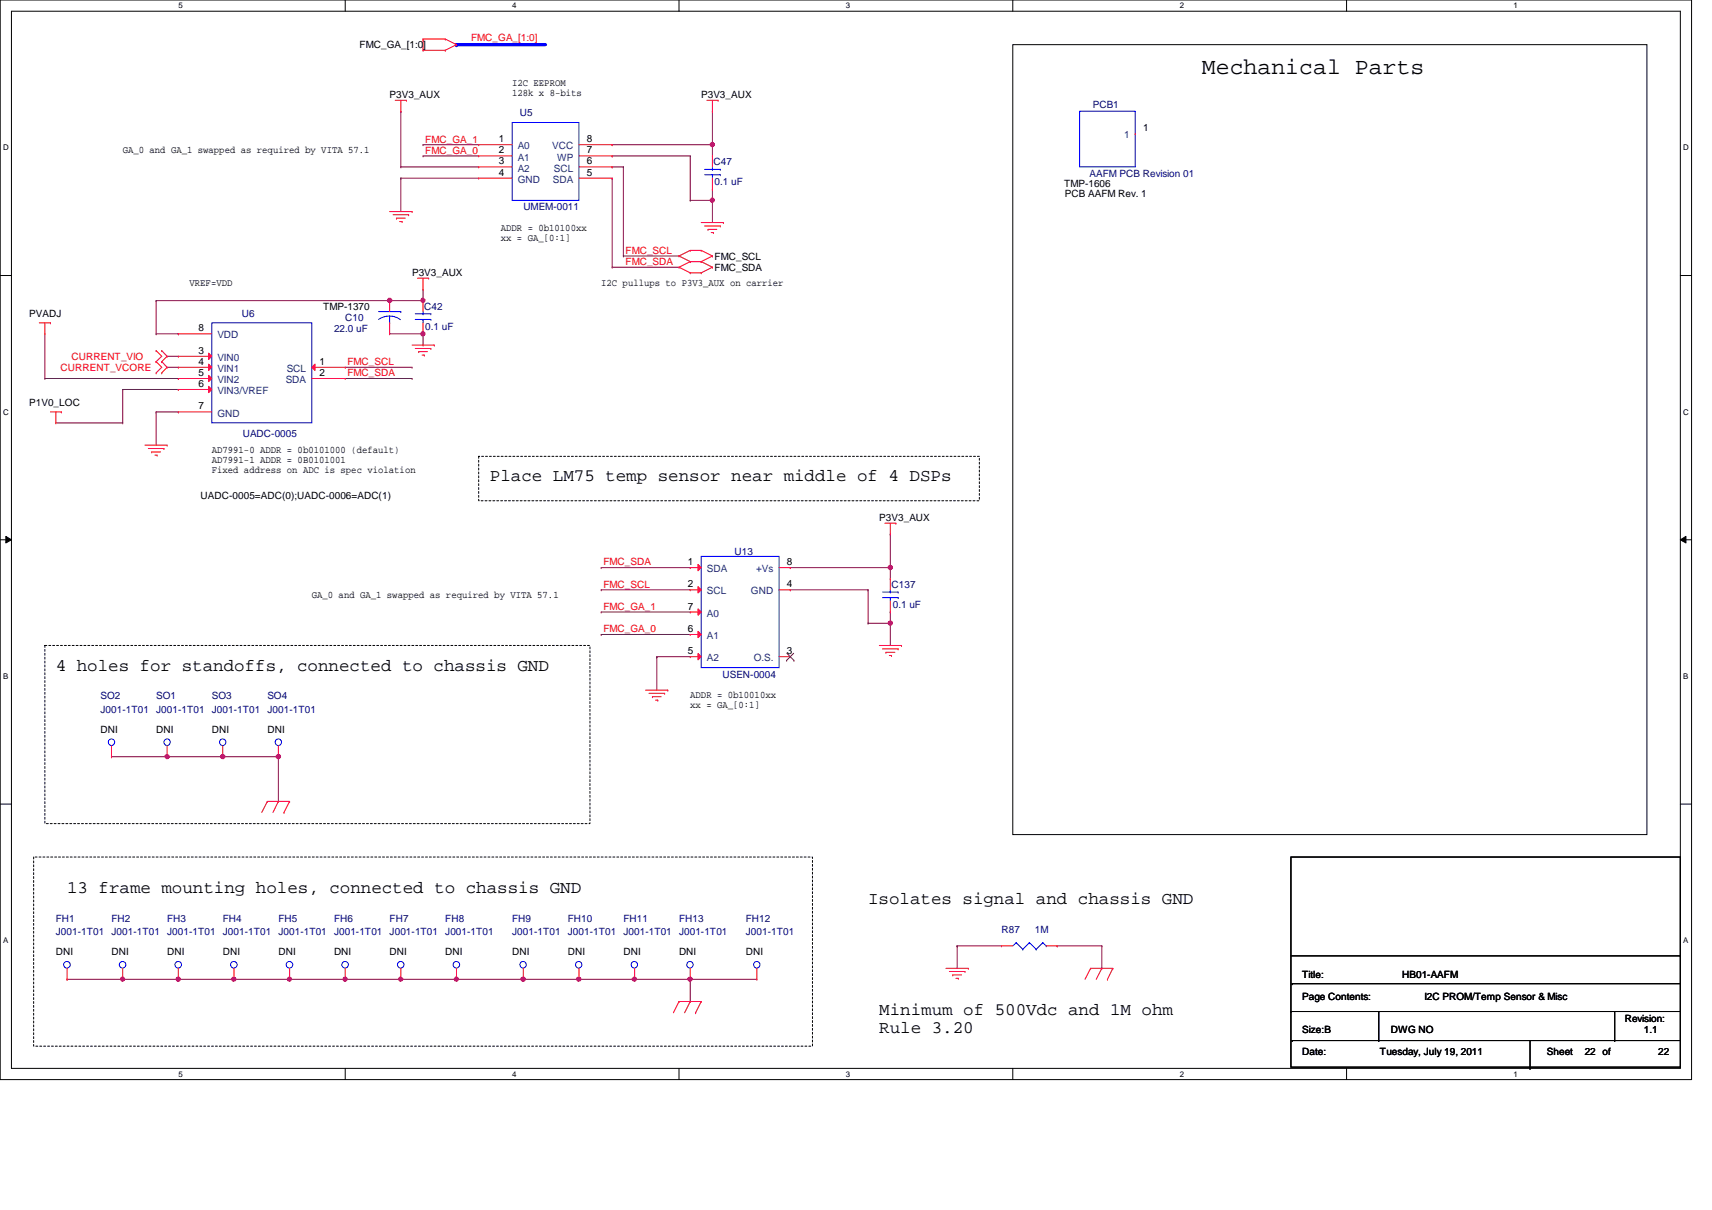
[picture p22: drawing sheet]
<svg xmlns="http://www.w3.org/2000/svg" width="297mm" height="210mm" viewBox="0 0 297 210" stroke-linecap="round" stroke-linejoin="round" font-family="sans-serif">
<defs><g id="words">
<text font-size="4" x="208.5" y="12.9">Mechanical Parts</text>
<g font-size="3">
<text x="85" y="83.5">Place LM75 temp sensor near middle of 4 DSPs</text>
<text x="9.7" y="116.3">4 holes for standoffs, connected to chassis GND</text>
<text x="11.6" y="154.9">13 frame mounting holes, connected to chassis GND</text>
<text x="150.6" y="156.8">Isolates signal and chassis GND</text>
<text x="152.6" y="176.1">Minimum of 500Vdc and 1M ohm</text>
<text x="152.6" y="179.2">Rule 3.20</text>
</g>
<g font-size="1.7">
<text x="62.4" y="8.4">FMC_GA_[1:0]</text>
<text x="67.6" y="17.1">P3V3_AUX</text>
<text x="88.9" y="14.9">I2C EEPROM</text>
<text x="88.9" y="16.7">128k x 8-bits</text>
<text x="121.7" y="17.1">P3V3_AUX</text>
<text x="198.3" y="22.8">1</text>
<text x="21.3" y="26.5">GA_0 and GA_1 swapped as required by VITA 57.1</text>
<text x="86.5" y="24.7">1</text>
<text x="86.5" y="26.6">2</text>
<text x="86.5" y="28.5">3</text>
<text x="101.8" y="24.7">8</text>
<text x="101.8" y="26.6">7</text>
<text x="101.8" y="28.5">6</text>
<text x="86.5" y="30.5">4</text>
<text x="101.8" y="30.5">5</text>
<text x="184.6" y="32.5">TMP-1606</text>
<text x="184.8" y="34.2">PCB AAFM Rev. 1</text>
<text x="86.9" y="40">ADDR = 0b10100xx</text>
<text x="86.9" y="41.7">xx = GA_[0:1]</text>
<text x="71.5" y="48">P3V3_AUX</text>
<text x="124" y="45">FMC_SCL</text>
<text x="124" y="47">FMC_SDA</text>
<text x="32.9" y="49.7">VREF=VDD</text>
<text x="56" y="53.8">TMP-1370</text>
<text x="104.3" y="49.7">I2C pullups to P3V3_AUX on carrier</text>
<text x="5.1" y="54.9">PVADJ</text>
<text x="34.4" y="57.5">8</text>
<text x="34.4" y="61.4">3</text>
<text x="34.4" y="63.3">4</text>
<text x="34.4" y="65.2">5</text>
<text x="55.5" y="63.3">1</text>
<text x="55.5" y="65.2">2</text>
<text x="5.1" y="70.4">P1V0_LOC</text>
<text x="34.4" y="67.1">6</text>
<text x="34.4" y="71">7</text>
<text x="36.7" y="78.6">AD7991-0 ADDR = 0b0101000 (default)</text>
<text x="36.7" y="80.3">AD7991-1 ADDR = 0B0101001</text>
<text x="36.7" y="82.1">Fixed address on ADC is spec violation</text>
<text x="34.8" y="86.6">UADC-0005=ADC(0);UADC-0006=ADC(1)</text>
<text x="152.6" y="90.4">P3V3_AUX</text>
<text x="119.3" y="98">1</text>
<text x="119.3" y="101.9">2</text>
<text x="136.5" y="101.9">4</text>
<text x="136.5" y="98">8</text>
<text x="54.1" y="103.7">GA_0 and GA_1 swapped as required by VITA 57.1</text>
<text x="119.3" y="105.7">7</text>
<text x="119.3" y="109.6">6</text>
<text x="119.3" y="113.5">5</text>
<text x="136.5" y="113.5">3</text>
<text x="119.8" y="121.1">ADDR = 0b10010xx</text>
<text x="119.8" y="122.9">xx = GA_[0:1]</text>
<text x="17.4" y="127.1">DNI</text>
<text x="27.1" y="127.1">DNI</text>
<text x="36.7" y="127.1">DNI</text>
<text x="46.4" y="127.1">DNI</text>
<text x="9.7" y="165.7">DNI</text>
<text x="19.3" y="165.7">DNI</text>
<text x="29" y="165.7">DNI</text>
<text x="38.6" y="165.7">DNI</text>
<text x="48.3" y="165.7">DNI</text>
<text x="58" y="165.7">DNI</text>
<text x="67.6" y="165.7">DNI</text>
<text x="77.3" y="165.7">DNI</text>
<text x="88.9" y="165.7">DNI</text>
<text x="98.5" y="165.7">DNI</text>
<text x="108.2" y="165.7">DNI</text>
<text x="117.8" y="165.7">DNI</text>
<text x="129.4" y="165.7">DNI</text>
<text x="225.9" y="169.6">Title:</text>
<text x="225.9" y="173.4">Page Contents:</text>
<text x="243.3" y="169.6">HB01-AAFM</text>
<text x="247.1" y="173.4">I2C PROM/Temp Sensor &amp; Misc</text>
<text x="225.9" y="179.2">Size:B</text>
<text x="241.3" y="179.2">DWG NO</text>
<text x="281.9" y="177.3">Revision:</text>
<text x="285.2" y="179.2">1.1</text>
<text x="225.9" y="183.1">Date:</text>
<text x="239.4" y="183.1">Tuesday, July 19, 2011</text>
<text x="268.4" y="183.1">Sheet</text>
<text x="275" y="183.1">22 of</text>
<text x="287.7" y="183.1">22</text>
</g>
<g font-size="1.7" fill="#f00">
<text x="81.7" y="7.2">FMC_GA_[1:0]</text>
<text x="73.8" y="24.7">FMC_GA_1</text>
<text x="73.8" y="26.7">FMC_GA_0</text>
<text x="108.5" y="44">FMC_SCL</text>
<text x="108.5" y="46">FMC_SDA</text>
<text x="10.5" y="64.3">CURRENT_VCORE</text>
<text x="12.4" y="62.4">CURRENT_VIO</text>
<text x="60.3" y="63.3">FMC_SCL</text>
<text x="60.3" y="65.3">FMC_SDA</text>
<text x="104.7" y="98.1">FMC_SDA</text>
<text x="104.7" y="101.9">FMC_SCL</text>
<text x="104.7" y="105.8">FMC_GA_1</text>
<text x="104.7" y="109.7">FMC_GA_0</text>
</g>
<g font-size="1.7" fill="#000080">
<text x="90.2" y="20.2">U5</text>
<text x="189.6" y="18.8">PCB1</text>
<text x="123.8" y="28.7">C47</text>
<text x="124" y="32.1">0.1 uF</text>
<text x="189.1" y="30.8">AAFM PCB Revision 01</text>
<text x="90.8" y="36.4">UMEM-0011</text>
<text x="73.6" y="53.8">C42</text>
<text x="41.9" y="54.9">U6</text>
<text x="58" y="57.6">22.0 uF</text>
<text x="59.9" y="55.7">C10</text>
<text x="73.8" y="57.2">0.1 uF</text>
<text x="42.1" y="75.7">UADC-0005</text>
<text x="127.5" y="96.2">U13</text>
<text x="154.7" y="102">C137</text>
<text x="154.9" y="105.5">0.1 uF</text>
<text x="125.3" y="117.6">USEN-0004</text>
<text x="17.4" y="121.3">SO2</text>
<text x="17.4" y="123.6">J001-1T01</text>
<text x="27.1" y="121.3">SO1</text>
<text x="27.1" y="123.6">J001-1T01</text>
<text x="36.7" y="121.3">SO3</text>
<text x="36.7" y="123.6">J001-1T01</text>
<text x="46.4" y="121.3">SO4</text>
<text x="46.4" y="123.6">J001-1T01</text>
<text x="9.7" y="159.9">FH1</text>
<text x="19.3" y="159.9">FH2</text>
<text x="29" y="159.9">FH3</text>
<text x="38.6" y="159.9">FH4</text>
<text x="48.3" y="159.9">FH5</text>
<text x="58" y="159.9">FH6</text>
<text x="67.6" y="159.9">FH7</text>
<text x="77.3" y="159.9">FH8</text>
<text x="88.9" y="159.9">FH9</text>
<text x="98.5" y="159.9">FH10</text>
<text x="108.2" y="159.9">FH11</text>
<text x="117.8" y="159.9">FH13</text>
<text x="129.4" y="159.9">FH12</text>
<text x="173.8" y="161.8">R87</text>
<text x="179.6" y="161.8">1M</text>
<text x="9.7" y="162.2">J001-1T01</text>
<text x="19.3" y="162.2">J001-1T01</text>
<text x="29" y="162.2">J001-1T01</text>
<text x="38.6" y="162.2">J001-1T01</text>
<text x="48.3" y="162.2">J001-1T01</text>
<text x="58" y="162.2">J001-1T01</text>
<text x="67.6" y="162.2">J001-1T01</text>
<text x="77.3" y="162.2">J001-1T01</text>
<text x="88.9" y="162.2">J001-1T01</text>
<text x="98.5" y="162.2">J001-1T01</text>
<text x="108.2" y="162.2">J001-1T01</text>
<text x="117.8" y="162.2">J001-1T01</text>
<text x="129.4" y="162.2">J001-1T01</text>
</g>
<g font-size="1.7" fill="#004080">
<text x="89.8" y="25.9">A0</text>
<text x="89.8" y="27.9">A1</text>
<text x="89.8" y="29.8">A2</text>
<text x="95.8" y="25.9">VCC</text>
<text x="96.1" y="29.8">SCL</text>
<text x="96.6" y="27.9">WP</text>
<text x="195" y="24">1</text>
<text x="89.8" y="31.7">GND</text>
<text x="95.9" y="31.7">SDA</text>
<text x="37.7" y="58.7">VDD</text>
<text x="37.7" y="62.6">VIN0</text>
<text x="37.7" y="64.5">VIN1</text>
<text x="49.7" y="64.5">SCL</text>
<text x="37.7" y="66.5">VIN2</text>
<text x="37.7" y="68.4">VIN3/VREF</text>
<text x="49.6" y="66.5">SDA</text>
<text x="37.7" y="72.3">GND</text>
<text x="122.6" y="99.3">SDA</text>
<text x="131.2" y="99.3">+Vs</text>
<text x="122.6" y="103.1">SCL</text>
<text x="122.6" y="107">A0</text>
<text x="130.3" y="103.1">GND</text>
<text x="122.6" y="110.9">A1</text>
<text x="122.6" y="114.7">A2</text>
<text x="130.8" y="114.7">O.S.</text>
</g>
<g font-size="1.4">
<text x="30.9" y="1.4">5</text>
<text x="88.9" y="1.4">4</text>
<text x="146.8" y="1.4">3</text>
<text x="204.7" y="1.4">2</text>
<text x="262.6" y="1.4">1</text>
<text x=".5" y="26.1">D</text>
<text x="292.1" y="26.1">D</text>
<text x=".5" y="71.9">C</text>
<text x="292.1" y="71.9">C</text>
<text x=".5" y="117.8">B</text>
<text x="292.1" y="117.8">B</text>
<text x=".5" y="163.6">A</text>
<text x="292.1" y="163.6">A</text>
<text x="30.9" y="186.8">5</text>
<text x="88.9" y="186.8">4</text>
<text x="146.8" y="186.8">3</text>
<text x="204.7" y="186.8">2</text>
<text x="262.6" y="186.8">1</text>
</g>
</g></defs>
<path d="M0 0h293.5v187.3h-293.5zM2 1.9h289.5v183.4h-289.5z" fill="none" stroke="#000" stroke-width=".17"/>
<g fill="#fff">
<path d="M30.9 .2h.8v1.5h-.8z"/>
<path d="M30.9 185.5h.8v1.6h-.8z"/>
</g>
<path d="M59.9 0v1.9M59.9 185.3v2" fill="none" stroke="#000" stroke-width=".17"/>
<g fill="#fff">
<path d="M88.9 .2h.7v1.5h-.7z"/>
<path d="M88.9 185.5h.7v1.6h-.7z"/>
</g>
<path d="M117.8 0v1.9M117.8 185.3v2" fill="none" stroke="#000" stroke-width=".17"/>
<g fill="#fff">
<path d="M146.8 .2h.7v1.5h-.7z"/>
<path d="M146.8 185.5h.7v1.6h-.7z"/>
</g>
<path d="M175.7 0v1.9M175.7 185.3v2" fill="none" stroke="#000" stroke-width=".17"/>
<g fill="#fff">
<path d="M204.7 .2h.7v1.5h-.7z"/>
<path d="M204.7 185.5h.7v1.6h-.7z"/>
</g>
<path d="M233.6 0v1.9M233.6 185.3v2" fill="none" stroke="#000" stroke-width=".17"/>
<g fill="#fff">
<path d="M262.6 .2h.8v1.5h-.8z"/>
<path d="M262.6 185.5h.8v1.6h-.8z"/>
<path d="M.5 24.8h1v1.6h-1z"/>
<path d="M292.1 24.8h.9v1.6h-.9z"/>
<path d="M.5 70.7h1v1.5h-1z"/>
<path d="M292.1 70.7h.9v1.5h-.9z"/>
</g>
<path d="M0 47.8h2M291.5 47.8h2" fill="none" stroke="#000" stroke-width=".17"/>
<g fill="#fff">
<path d="M.5 116.5h.9v1.6h-.9z"/>
<path d="M292.1 116.5h.8v1.6h-.8z"/>
</g>
<path d="M0 93.6h2M1 93l1 .6-1 .6zM291.5 93.6l1-.6v1.2zM291.5 93.6h2" fill="none" stroke="#000" stroke-width=".17"/>
<path d="M1 93l1 .6-1 .6zM291.5 93.6l1-.6v1.2z" fill="#000"/>
<g fill="#fff">
<path d="M.5 162.4h.9v1.5h-.9z"/>
<path d="M292.1 162.4h.8v1.5h-.8z"/>
</g>
<path d="M175.7 7.7h110v137.1h-110zM0 139.5h2M291.5 139.5h2" fill="none" stroke="#000" stroke-width=".17"/>
<path d="M83.1 79.2h86.8v7.7h-86.8zM7.8 112h94.6v30.9h-94.6zM5.8 148.7h135.2v32.8h-135.2z" fill="none" stroke="#000" stroke-width=".17" stroke-dasharray=".3 .3"/>
<g fill="none" stroke="#800040" stroke-width=".17">
<path d="M69.6 19.3h.1M69.6 19.3v9.7M69.6 29h.1M69.6 30.9h.1M69.6 29h13.5M69.6 30.9v5.8M69.6 30.9h13.5M106.2 27.1h.1M106.2 27.1h13.6M119.8 27.1h.1M119.8 34.8h.1M119.8 27.1v7.7"/>
<path d="M119.8 34.8h3.8M123.6 34.8h.1M123.6 34.8v3.8"/>
</g>
<circle cx="123.6" cy="34.7" r=".37" fill="#f0f"/>
<circle cx="123.6" cy="34.7" r=".37" fill="none" stroke="#f0f" stroke-width=".17"/>
<path d="M123.6 19.3h.1M123.6 19.3v7.8M106.2 25.1h.1M106.2 25.1h17.4M123.6 25.1h.1" fill="none" stroke="#800040" stroke-width=".17"/>
<circle cx="123.6" cy="25.1" r=".37" fill="#f0f"/>
<circle cx="123.6" cy="25.1" r=".37" fill="none" stroke="#f0f" stroke-width=".17"/>
<path d="M106.2 30.9h.1M106.2 29h.1M106.2 30.9v15.5M106.2 29h2M108.2 29h.1M108.2 29v15.4M123.6 32.9h.1M123.6 32.9v1.9M106.2 46.4h.1M106.2 46.4h11.6M108.2 44.4h.1M108.2 44.4h9.6" fill="none" stroke="#800040" stroke-width=".17"/>
<path d="M79.2 7.7h15.5" fill="none" stroke="#00f" stroke-width=".55"/>
<circle cx="79.2" cy="7.7" r=".28" fill="#00f"/>
<path d="M150.6 108.1h.1M150.6 108.1h3.9M154.5 108.1h.1M154.5 108.1v3.9" fill="none" stroke="#800040" stroke-width=".17"/>
<circle cx="154.5" cy="108.1" r=".37" fill="#f0f"/>
<circle cx="154.5" cy="108.1" r=".37" fill="none" stroke="#f0f" stroke-width=".17"/>
<path d="M137.1 98.5h.1M137.1 98.5h17.4M154.5 92.7h.1M154.5 98.5h.1M154.5 92.7v7.7" fill="none" stroke="#800040" stroke-width=".17"/>
<circle cx="154.5" cy="98.4" r=".37" fill="#f0f"/>
<circle cx="154.5" cy="98.4" r=".37" fill="none" stroke="#f0f" stroke-width=".17"/>
<g fill="none" stroke="#800040" stroke-width=".17">
<path d="M73.4 25.1h.1M73.4 27.1h.1M73.4 25.1h9.7M73.4 27.1h9.7M104.3 98.5h.1M104.3 98.5h15.5M104.3 102.3h.1M104.3 106.2h.1M104.3 110.1h.1M104.3 102.3h15.5M104.3 106.2h15.5M104.3 110.1h15.5"/>
<path d="M114 113.9h.1M114 113.9h5.8M114 113.9v5.8M137.1 102.3h.1M137.1 102.3h13.5M150.6 102.3h.1M150.6 102.3v5.8M154.5 106.2h.1M154.5 106.2v1.9M48.3 131.3h.1M48.3 131.3v7.7M166.1 164.1h.1"/>
<path d="M166.1 164.1h7.7M166.1 164.1v3.9M183.4 164.1h.1M183.4 164.1h7.8M191.2 164.1h.1M191.2 164.1v3.9"/>
</g>
<circle cx="48.3" cy="131.2" r=".37" fill="#f0f"/>
<circle cx="48.3" cy="131.2" r=".37" fill="none" stroke="#f0f" stroke-width=".17"/>
<path d="M19.3 131.3h.1M19.3 131.3h9.7M38.6 131.3h.1M38.6 131.3h9.7" fill="none" stroke="#800040" stroke-width=".17"/>
<circle cx="38.7" cy="131.2" r=".37" fill="#f0f"/>
<circle cx="38.7" cy="131.2" r=".37" fill="none" stroke="#f0f" stroke-width=".17"/>
<path d="M110.1 169.9h.1M110.1 169.9h9.7M119.8 169.9h.1M119.8 169.9v3.8" fill="none" stroke="#800040" stroke-width=".17"/>
<circle cx="119.7" cy="169.9" r=".37" fill="#f0f"/>
<circle cx="119.7" cy="169.9" r=".37" fill="none" stroke="#f0f" stroke-width=".17"/>
<circle cx="110.1" cy="169.9" r=".37" fill="#f0f"/>
<circle cx="110.1" cy="169.9" r=".37" fill="none" stroke="#f0f" stroke-width=".17"/>
<path d="M90.8 169.9h.1M90.8 169.9h9.7" fill="none" stroke="#800040" stroke-width=".17"/>
<circle cx="90.8" cy="169.9" r=".37" fill="#f0f"/>
<circle cx="90.8" cy="169.9" r=".37" fill="none" stroke="#f0f" stroke-width=".17"/>
<path d="M79.2 169.9h.1M79.2 169.9h11.6" fill="none" stroke="#800040" stroke-width=".17"/>
<circle cx="79.2" cy="169.9" r=".37" fill="#f0f"/>
<circle cx="79.2" cy="169.9" r=".37" fill="none" stroke="#f0f" stroke-width=".17"/>
<path d="M30.9 169.9h.1M30.9 169.9h9.7" fill="none" stroke="#800040" stroke-width=".17"/>
<circle cx="30.9" cy="169.9" r=".37" fill="#f0f"/>
<circle cx="30.9" cy="169.9" r=".37" fill="none" stroke="#f0f" stroke-width=".17"/>
<path d="M11.6 169.9h.1M11.6 169.9h9.7M100.5 169.9h.1M100.5 169.9h9.6" fill="none" stroke="#800040" stroke-width=".17"/>
<circle cx="100.4" cy="169.9" r=".37" fill="#f0f"/>
<circle cx="100.4" cy="169.9" r=".37" fill="none" stroke="#f0f" stroke-width=".17"/>
<path d="M59.9 169.9h.1M59.9 169.9h9.7" fill="none" stroke="#800040" stroke-width=".17"/>
<circle cx="59.9" cy="169.9" r=".37" fill="#f0f"/>
<circle cx="59.9" cy="169.9" r=".37" fill="none" stroke="#f0f" stroke-width=".17"/>
<path d="M69.6 169.9h.1M69.6 169.9h9.6" fill="none" stroke="#800040" stroke-width=".17"/>
<circle cx="69.5" cy="169.9" r=".37" fill="#f0f"/>
<circle cx="69.5" cy="169.9" r=".37" fill="none" stroke="#f0f" stroke-width=".17"/>
<path d="M21.3 169.9h.1M21.3 169.9h9.6" fill="none" stroke="#800040" stroke-width=".17"/>
<circle cx="21.3" cy="169.9" r=".37" fill="#f0f"/>
<circle cx="21.3" cy="169.9" r=".37" fill="none" stroke="#f0f" stroke-width=".17"/>
<path d="M40.6 169.9h.1M40.6 169.9h9.6" fill="none" stroke="#800040" stroke-width=".17"/>
<circle cx="40.6" cy="169.9" r=".37" fill="#f0f"/>
<circle cx="40.6" cy="169.9" r=".37" fill="none" stroke="#f0f" stroke-width=".17"/>
<path d="M50.2 169.9h.1M50.2 169.9h9.7" fill="none" stroke="#800040" stroke-width=".17"/>
<circle cx="50.2" cy="169.9" r=".37" fill="#f0f"/>
<circle cx="50.2" cy="169.9" r=".37" fill="none" stroke="#f0f" stroke-width=".17"/>
<path d="M29 131.3h.1M29 131.3h9.6" fill="none" stroke="#800040" stroke-width=".17"/>
<circle cx="29" cy="131.2" r=".37" fill="#f0f"/>
<circle cx="29" cy="131.2" r=".37" fill="none" stroke="#f0f" stroke-width=".17"/>
<g fill="none" stroke="#800040" stroke-width=".17">
<path d="M27.1 57.9h.1M27.1 52.2v5.7M27.1 57.9h3.8M30.9 57.9h.1M67.6 52.2h.1M67.6 52.2h5.8M73.4 52.2h.1M73.4 50.2v2M27.1 71.5h.1M27.1 71.5v5.7M27.1 71.5h3.8M30.9 71.5h.1"/>
<path d="M59.9 63.7h11.6M59.9 65.7h11.6M71.5 63.7h.1M71.5 65.7h.1M119.8 169.9h.1M119.8 169.9h11.5"/>
</g>
<circle cx="73.4" cy="52.1" r=".38" fill="#f0f"/>
<circle cx="73.4" cy="52.1" r=".38" fill="none" stroke="#f0f" stroke-width=".17"/>
<circle cx="67.6" cy="52.1" r=".38" fill="#f0f"/>
<circle cx="67.6" cy="52.1" r=".38" fill="none" stroke="#f0f" stroke-width=".17"/>
<path d="M27.1 52.2h.1M27.1 52.2h40.5M67.6 57.9h5.8M73.4 57.9h.1M73.4 59.9h.1M73.4 57.9v2" fill="none" stroke="#800040" stroke-width=".17"/>
<circle cx="73.4" cy="57.9" r=".38" fill="#f0f"/>
<circle cx="73.4" cy="57.9" r=".38" fill="none" stroke="#f0f" stroke-width=".17"/>
<g fill="none" stroke="#800040" stroke-width=".17">
<path d="M7.8 57.9v7.8M7.8 65.7h.1M7.8 65.7h23.1M9.7 73.4h11.6M21.3 73.4h.1M21.3 67.6h.1M21.3 67.6v5.8M21.3 67.6h9.6M29 61.8h.1M29 63.7h.1M29 61.8h1.9M29 63.7h1.9"/>
<path d="M30.9 65.7h.1M30.9 67.6h.1"/>
</g>
<g fill="none" stroke="#f00" stroke-width=".17">
<path d="M68.6 17.4h1.9M69.6 19.3h.1M69.6 17.4v1.9M70.5 17.4h.1M73.4 6.8h.1M73.4 8.7h.1M73.4 6.8h3.9M73.4 6.8v1.9M73.4 8.7h3.9M77.3 6.8h.1M77.3 8.7h.1M77.3 6.8l1.9 .9"/>
<path d="M79.2 7.7h.1M79.2 7.7l-1.9 1M122.6 17.4h2M123.6 19.3h.1M123.6 17.4v1.9M124.6 17.4h.1M67.6 36.7h3.9M68.2 37.3h2.7M68.8 37.8h.1M68.8 37.8h1.5M69.3 38.4h.5M69.8 38.4h.1"/>
<path d="M70.9 37.3h.1M71.5 36.7h.1M121.7 38.6h3.8M122.3 39.2h2.7M122.8 39.8h.1M122.8 39.8h1.6M123.6 27.1h.1M123.6 32.9h.1M123.6 27.1v1.9M123.6 30.9v2M125 39.2h.1M125.5 38.6h.1"/>
<path d="M6.8 56h2M7.8 57.9h.1M7.8 56v1.9M8.8 56h.1M71.5 59.9h3.8M72.4 48.3h2M73.4 50.2h.1M73.4 48.3v1.9M74.4 48.3h.1M75.3 59.9h.1M117.8 44.4h.1M117.8 46.4h.1"/>
<path d="M117.8 44.4l2 1M117.8 46.4l2 .9M119.8 43.4h.1M119.8 45.4h.1M119.8 47.3h.1M119.8 43.4l-2 1M119.8 43.4h1.9M119.8 45.4h1.9M119.8 45.4l-2 1M119.8 47.3h1.9M121.7 43.4h.1M121.7 45.4h.1"/>
<path d="M121.7 47.3h.1M121.7 43.4l1.9 1M121.7 45.4l1.9 1M123.4 40.3h.4M123.6 44.4h.1M123.6 46.4h.1M123.6 44.4l-1.9 1M123.6 46.4l-1.9 .9M123.8 40.3h.1M8.8 71.5h1.9M9.7 73.4h.1M9.7 71.5v1.9"/>
<path d="M10.7 71.5h.1M25.1 77.2h3.9M25.7 77.8h2.7M26.3 78.4h.1M26.3 78.4h1.6M26.9 79h.4M27.1 64.7h.1M27.1 62.7h.1M27.1 60.8h.1M27.1 62.7l1 1-1 1M27.1 60.8l1 1-1 .9M27.3 79h.1"/>
<path d="M28.1 62.7h.1M28.1 64.7h.1M28.1 60.8h.1M28.1 62.7l.9 1-.9 1M28.1 60.8l.9 1-.9 .9M28.4 77.8h.1M29 77.2h.1M72 60.5h2.8M72.6 61h.1M72.6 61h1.6M73.2 61.6h.4M73.6 61.6h.1"/>
<path d="M74.8 60.5h.1M153.5 90.8h1.9M154.5 92.7h.1M154.5 90.8v1.9M155.4 90.8h.1M112 119.7h3.9M115.9 119.7h.1M152.6 112h3.8M153.1 112.6h2.7M153.7 113.2h.1M153.7 113.2h1.6M154.3 113.7h.4"/>
<path d="M154.7 113.7h.1M155.8 112.6h.1M156.4 112h.1M38.6 131.3h.1M38.6 129.4v1.9M46.4 139h.1M46.4 139l-1 1.9M46.4 139h3.8M48.3 139h.1M48.3 139l-.9 1.9M50.2 139h.1M50.2 139l-.9 1.9"/>
<path d="M112.6 120.3h2.7M113.2 120.9h.1M113.2 120.9h1.5M113.7 121.5h.4M114.1 121.5h.1M115.3 120.3h.1M49.3 140.9h.1M117.8 173.7h.1M117.8 173.7l-1 2M117.8 173.7h3.9M119.8 173.7h.1M119.8 173.7l-1 2"/>
<path d="M120.7 175.7h.1M121.7 173.7h.1M121.7 173.7l-1 2M164.1 168h3.9M164.7 168.5h2.7M165.3 169.1h.1M165.3 169.1h1.5M165.9 169.7h.4M166.3 169.7h.1M167.4 168.5h.1M168 168h.1M189.2 168h.1"/>
<path d="M189.2 168h3.9M189.2 168l-.9 1.9M191.2 168h.1M191.2 168l-1 1.9M192.1 169.9h.1M193.1 168h.1M193.1 168l-1 1.9"/>
</g>
<g fill="none" stroke="#000" stroke-width=".17">
<path d="M224 148.7h67.5v36.4h-67.5zM224 175.5h.1M224 165.8h67.5M224 175.5h67.5M224.2 170.6h.1M224.2 170.6h67.3M239.2 175.5v5M280.2 175.5v5M291.5 165.8h.1M224.2 180.5h.1M224.2 180.5h67.3M239.2 180.5h.1"/>
<path d="M265.5 185.3h.1M265.5 180.5v4.8M280.2 180.5h.1"/>
</g>
<g fill="none" stroke="#00f" stroke-width=".17">
<path d="M122.3 30.3h2.7M122.3 29.4h2.7M123.6 29.4h.1M123.6 30.3h.1M123.6 29v.4M123.6 30.3v.6M125 30.3h.1M125 29.4h.1M36.7 56h17.4v17.4h-17.4z"/>
<circle cx="38.6" cy="128.8" r=".56"/>
</g>
<path d="M54.6 63.2v1.1l-.5-.6z" fill="#f00"/>
<path d="M54.1 63.7h5.8M54.1 65.7h5.8M54.6 63.2v1.1l-.5-.6zM59.9 63.7h.1M59.9 65.7h.1" fill="none" stroke="#f00" stroke-width=".17"/>
<path d="M36.2 61.3l.5 .5-.5 .6z" fill="#f00"/>
<path d="M30.9 61.8h.1M30.9 61.8h5.8M36.2 61.3l.5 .5-.5 .6z" fill="none" stroke="#f00" stroke-width=".17"/>
<path d="M36.2 63.2l.5 .5-.5 .6z" fill="#f00"/>
<path d="M30.9 63.7h.1M30.9 63.7h5.8M36.2 63.2l.5 .5-.5 .6z" fill="none" stroke="#f00" stroke-width=".17"/>
<path d="M36.2 65.1l.5 .6-.5 .5z" fill="#f00"/>
<path d="M30.9 65.7h.1M30.9 65.7h5.8M36.2 65.1l.5 .6-.5 .5z" fill="none" stroke="#f00" stroke-width=".17"/>
<path d="M36.2 67l.5 .6-.5 .5z" fill="#f00"/>
<g fill="none" stroke="#f00" stroke-width=".17">
<path d="M83.1 25.1h.1M83.1 27.1h.1M83.1 29h.1M83.1 30.9h.1M83.1 25.1h5.8M83.1 27.1h5.8M83.1 29h5.8M83.1 30.9h5.8M100.5 25.1h5.7M100.5 27.1h5.7M100.5 29h5.7M100.5 30.9h5.7"/>
<path d="M106.2 25.1h.1M106.2 27.1h.1M106.2 29h.1M106.2 30.9h.1M197 23.2h.1M30.9 57.9h.1M30.9 57.9h5.8M67.6 52.2h.1M67.6 57.9h.1M67.6 52.2v1.9M67.6 56v1.9M30.9 67.6h.1"/>
<path d="M30.9 71.5h.1M30.9 67.6h5.8M30.9 71.5h5.8M36.2 67l.5 .6-.5 .5zM19.3 131.3h.1M19.3 129.4v1.9M48.3 131.3h.1M48.3 129.4v1.9M11.6 169.9h.1M11.6 168v1.9M21.3 169.9h.1M21.3 168v1.9"/>
<path d="M50.2 169.9h.1M50.2 168v1.9M59.9 169.9h.1M59.9 168v1.9M90.8 169.9h.1M90.8 168v1.9M100.5 169.9h.1M100.5 168v1.9"/>
</g>
<g fill="none" stroke="#00f" stroke-width=".17">
<path d="M187.3 19.3h9.7v9.7h-9.7zM88.9 21.3h11.6v13.5h-11.6zM65.7 54.1h3.9M67.6 56h.1M67.6 54.8l1.2 .3 .7 .4M67.6 54.8l-.8 .1-1.1 .5M67.6 54.8v1.2M69.6 54.1h.1M121.7 96.5h13.5v19.3h-13.5z"/>
<circle cx="19.3" cy="128.8" r=".56"/>
<circle cx="48.3" cy="128.8" r=".56"/>
<circle cx="11.6" cy="167.4" r=".57"/>
<circle cx="21.3" cy="167.4" r=".57"/>
<circle cx="50.2" cy="167.4" r=".57"/>
<circle cx="59.9" cy="167.4" r=".57"/>
<circle cx="90.7" cy="167.4" r=".56"/>
<circle cx="100.4" cy="167.4" r=".56"/>
</g>
<path d="M121.1 97.9l.6 .6-.6 .5z" fill="#f00"/>
<path d="M119.8 98.5h.1M119.8 98.5h1.9M121.1 97.9l.6 .6-.6 .5z" fill="none" stroke="#f00" stroke-width=".17"/>
<path d="M121.1 101.8l.6 .5-.6 .6z" fill="#f00"/>
<path d="M119.8 102.3h.1M119.8 102.3h1.9M121.1 101.8l.6 .5-.6 .6z" fill="none" stroke="#f00" stroke-width=".17"/>
<path d="M121.1 105.6l.6 .6-.6 .5z" fill="#f00"/>
<path d="M119.8 106.2h.1M119.8 106.2h1.9M121.1 105.6l.6 .6-.6 .5z" fill="none" stroke="#f00" stroke-width=".17"/>
<path d="M121.1 109.5l.6 .6-.6 .5z" fill="#f00"/>
<path d="M119.8 110.1h.1M119.8 110.1h1.9M121.1 109.5l.6 .6-.6 .5z" fill="none" stroke="#f00" stroke-width=".17"/>
<path d="M121.1 113.4l.6 .5-.6 .6z" fill="#f00"/>
<g fill="none" stroke="#f00" stroke-width=".17">
<path d="M73.4 52.2h.1M73.4 57.9h.1M73.4 52.2v1.9M73.4 56v1.9M135.2 98.5h1.9M137.1 98.5h.1M119.8 113.9h.1M119.8 113.9h1.9M121.1 113.4l.6 .5-.6 .6zM135.2 113.9h1.9M135.2 102.3h1.9M137.1 113.9h.1"/>
<path d="M137.1 102.3h.1M154.5 100.4h.1M154.5 106.2h.1M154.5 100.4v1.9M154.5 104.3v1.9M29 131.3h.1M29 129.4v1.9M30.9 169.9h.1M30.9 168v1.9M40.6 169.9h.1M40.6 168v1.9M69.6 169.9h.1"/>
<path d="M69.6 168v1.9M79.2 169.9h.1M79.2 168v1.9M110.1 169.9h.1M110.1 168v1.9M119.8 169.9h.1M119.8 168v1.9M131.3 169.9h.1M131.3 168v1.9M173.8 164.1h.1M173.8 164.1h1.9M181.5 164.1h1.9"/>
<path d="M183.4 164.1h.1"/>
</g>
<path d="M136.5 114.6h.1M136.5 113.3l1.2 1.3M137.7 113.3l-1.2 1.3M137.7 114.6h.1" fill="none" stroke="#804000" stroke-width=".17"/>
<g fill="none" stroke="#00f" stroke-width=".17">
<path d="M72 55.4h2.8M72 54.4h2.8M73.4 54.4h.1M73.4 55.4h.1M73.4 54.1v.3M73.4 55.4v.6M74.8 55.4h.1M74.8 54.4h.1M153.1 103.7h2.7M153.1 102.7h2.7M154.5 102.7h.1M154.5 103.7h.1"/>
<path d="M154.5 102.3v.4M154.5 103.7v.6M155.8 103.7h.1M155.8 102.7h.1M176.3 163.5h.1M176.3 163.5l-.6 .6M176.3 163.5l1.2 1.2M177.5 164.7h.1M178.6 163.5h.1M178.6 163.5l-1.1 1.2M178.6 163.5l1.2 1.2M179.8 164.7h.1"/>
<path d="M180.9 163.5h.1M180.9 163.5l-1.1 1.2M180.9 163.5l.6 .6M181.5 164.1h.1"/>
<circle cx="29" cy="128.8" r=".56"/>
<circle cx="30.9" cy="167.4" r=".57"/>
<circle cx="40.6" cy="167.4" r=".57"/>
<circle cx="69.5" cy="167.4" r=".57"/>
<circle cx="79.2" cy="167.4" r=".57"/>
<circle cx="110.1" cy="167.4" r=".56"/>
<circle cx="119.7" cy="167.4" r=".56"/>
<circle cx="131.3" cy="167.4" r=".56"/>
</g>
<circle cx="123.6" cy="34.7" r=".37" fill="#f0f"/>
<circle cx="123.6" cy="34.7" r=".37" fill="none" stroke="#f0f" stroke-width=".17"/>
<circle cx="123.6" cy="25.1" r=".37" fill="#f0f"/>
<circle cx="123.6" cy="25.1" r=".37" fill="none" stroke="#f0f" stroke-width=".17"/>
<circle cx="154.5" cy="108.1" r=".37" fill="#f0f"/>
<circle cx="154.5" cy="108.1" r=".37" fill="none" stroke="#f0f" stroke-width=".17"/>
<circle cx="154.5" cy="98.4" r=".37" fill="#f0f"/>
<circle cx="154.5" cy="98.4" r=".37" fill="none" stroke="#f0f" stroke-width=".17"/>
<circle cx="48.3" cy="131.2" r=".37" fill="#f0f"/>
<circle cx="48.3" cy="131.2" r=".37" fill="none" stroke="#f0f" stroke-width=".17"/>
<circle cx="38.7" cy="131.2" r=".37" fill="#f0f"/>
<circle cx="38.7" cy="131.2" r=".37" fill="none" stroke="#f0f" stroke-width=".17"/>
<circle cx="119.7" cy="169.9" r=".37" fill="#f0f"/>
<circle cx="119.7" cy="169.9" r=".37" fill="none" stroke="#f0f" stroke-width=".17"/>
<circle cx="110.1" cy="169.9" r=".37" fill="#f0f"/>
<circle cx="110.1" cy="169.9" r=".37" fill="none" stroke="#f0f" stroke-width=".17"/>
<circle cx="90.8" cy="169.9" r=".37" fill="#f0f"/>
<circle cx="90.8" cy="169.9" r=".37" fill="none" stroke="#f0f" stroke-width=".17"/>
<circle cx="79.2" cy="169.9" r=".37" fill="#f0f"/>
<circle cx="79.2" cy="169.9" r=".37" fill="none" stroke="#f0f" stroke-width=".17"/>
<circle cx="30.9" cy="169.9" r=".37" fill="#f0f"/>
<circle cx="30.9" cy="169.9" r=".37" fill="none" stroke="#f0f" stroke-width=".17"/>
<circle cx="100.4" cy="169.9" r=".37" fill="#f0f"/>
<circle cx="100.4" cy="169.9" r=".37" fill="none" stroke="#f0f" stroke-width=".17"/>
<circle cx="59.9" cy="169.9" r=".37" fill="#f0f"/>
<circle cx="59.9" cy="169.9" r=".37" fill="none" stroke="#f0f" stroke-width=".17"/>
<circle cx="69.5" cy="169.9" r=".37" fill="#f0f"/>
<circle cx="69.5" cy="169.9" r=".37" fill="none" stroke="#f0f" stroke-width=".17"/>
<circle cx="21.3" cy="169.9" r=".37" fill="#f0f"/>
<circle cx="21.3" cy="169.9" r=".37" fill="none" stroke="#f0f" stroke-width=".17"/>
<circle cx="40.6" cy="169.9" r=".37" fill="#f0f"/>
<circle cx="40.6" cy="169.9" r=".37" fill="none" stroke="#f0f" stroke-width=".17"/>
<circle cx="50.2" cy="169.9" r=".37" fill="#f0f"/>
<circle cx="50.2" cy="169.9" r=".37" fill="none" stroke="#f0f" stroke-width=".17"/>
<circle cx="29" cy="131.2" r=".37" fill="#f0f"/>
<circle cx="29" cy="131.2" r=".37" fill="none" stroke="#f0f" stroke-width=".17"/>
<circle cx="73.4" cy="52.1" r=".38" fill="#f0f"/>
<circle cx="73.4" cy="52.1" r=".38" fill="none" stroke="#f0f" stroke-width=".17"/>
<circle cx="67.6" cy="52.1" r=".38" fill="#f0f"/>
<circle cx="67.6" cy="52.1" r=".38" fill="none" stroke="#f0f" stroke-width=".17"/>
<circle cx="73.4" cy="57.9" r=".38" fill="#f0f"/>
<circle cx="73.4" cy="57.9" r=".38" fill="none" stroke="#f0f" stroke-width=".17"/>
<use href="#words"/>
</svg>
